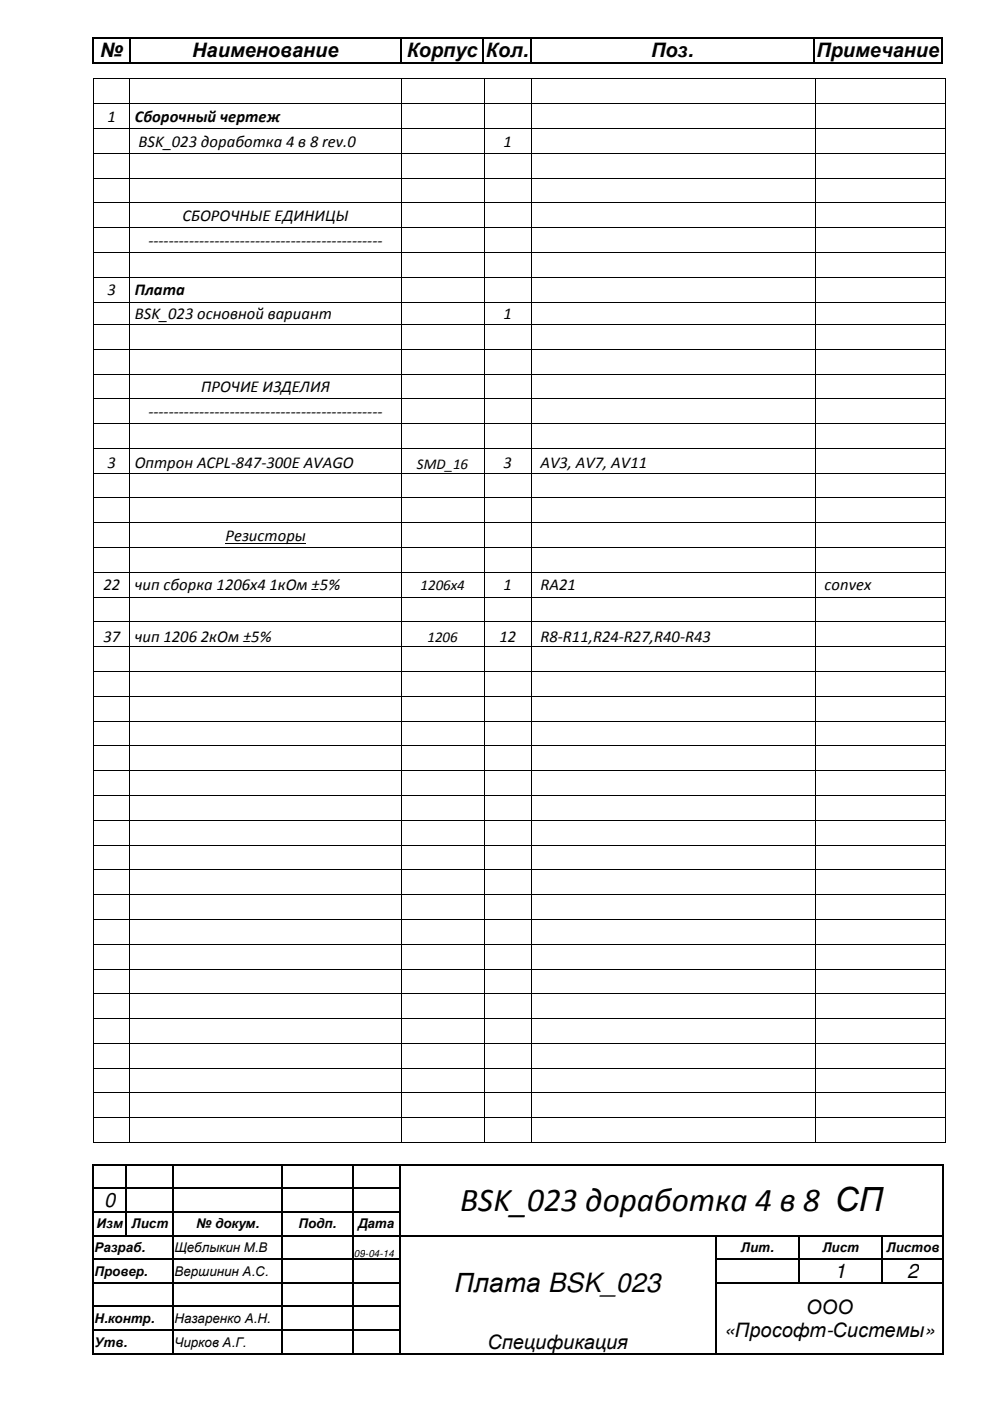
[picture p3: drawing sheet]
<svg xmlns="http://www.w3.org/2000/svg" width="210mm" height="297mm" viewBox="0 0 210 297" stroke-linecap="round" stroke-linejoin="round" font-family="sans-serif">
<defs><g id="words">
<text font-size="7.1" x="97.5" y="256.8">BSK_023 доработка 4 в 8 СП</text>
<text font-size="5.6" x="96.4" y="274">Плата BSK_023</text>
<g font-size="4.2">
<text x="21.2" y="12.1">№</text>
<text x="40.8" y="12.1">Наименование</text>
<text x="86.2" y="12.1">Корпус</text>
<text x="103" y="12.1">Кол.</text>
<text x="138" y="12.1">Поз.</text>
<text x="173.1" y="12.1">Примечание</text>
<text x="22.1" y="255.9">0</text>
<text x="177" y="271">1</text>
<text x="192.4" y="271">2</text>
<text x="170.9" y="278.5">ООО</text>
<text x="103.3" y="286">Спецификация</text>
<text x="153.5" y="283.4">«Прософт-Системы»</text>
</g>
<g font-size="3.5">
<text x="22.8" y="25.8">1</text>
<text x="28.6" y="25.8">Сборочный чертеж</text>
<text x="29.4" y="31.1">BSK_023 доработка 4 в 8 rev.0</text>
<text x="106.8" y="31.1">1</text>
<text x="38.7" y="46.8">СБОРОЧНЫЕ ЕДИНИЦЫ</text>
<text x="31.5" y="52.1">----------------------------------------------</text>
<text x="22.8" y="62.6">3</text>
<text x="28.6" y="62.6">Плата</text>
<text x="28.6" y="67.6">BSK_023 основной вариант</text>
<text x="106.8" y="67.6">1</text>
<text x="42.6" y="83.1">ПРОЧИЕ ИЗДЕЛИЯ</text>
<text x="31.5" y="88.4">----------------------------------------------</text>
<text x="22.8" y="99.3">3</text>
<text x="28.6" y="99.3">Оптрон ACPL-847-300E AVAGO</text>
<text x="106.8" y="99.3">3</text>
<text x="114.6" y="99.3">AV3, AV7, AV11</text>
<text x="47.8" y="114.7">Резисторы</text>
<text x="21.9" y="125.2">22</text>
<text x="28.6" y="125.2">чип сборка 1206x4 1кОм ±5%</text>
<text x="106.8" y="125.2">1</text>
<text x="114.6" y="125.2">RA21</text>
<text x="174.8" y="125.2">convex</text>
<text x="21.9" y="136.1">37</text>
<text x="28.6" y="136.1">чип 1206 2кОм ±5%</text>
<text x="105.9" y="136.1">12</text>
<text x="114.6" y="136.1">R8-R11,R24-R27,R40-R43</text>
</g>
<g font-size="3.2">
<text x="88.4" y="99.4">SMD_16</text>
<text x="89.2" y="125.1">1206x4</text>
<text x="90.6" y="136.2">1206</text>
</g>
<g font-size="2.8">
<text x="20.5" y="260.4">Изм</text>
<text x="27.9" y="260.4">Лист</text>
<text x="41.6" y="260.4">№ докум.</text>
<text x="63.3" y="260.4">Подп.</text>
<text x="75.9" y="260.4">Дата</text>
<text x="20" y="265.4">Разраб.</text>
<text x="37" y="265.4">Щеблыкин М.В</text>
<text x="157.1" y="265.4">Лит.</text>
<text x="174.4" y="265.4">Лист</text>
<text x="188" y="265.4">Листов</text>
<text x="20" y="270.5">Провер.</text>
<text x="37" y="270.5">Вершинин А.С.</text>
<text x="20" y="280.5">Н.контр.</text>
<text x="37" y="280.5">Назаренко А.Н.</text>
<text x="20" y="285.5">Утв.</text>
<text x="37" y="285.5">Чирков А.Г.</text>
</g>
<text font-size="2.1" x="75" y="266.5">09-04-14</text>
</g></defs>
<g fill="#000">
<path d="M19.6 8h.3v.3h-.3zM19.6 13.2h.3v.2h-.3zM19.8 16.6h.1v.2h-.1zM27.4 8h.2v.3h-.2zM27.4 13.2h.2v.2h-.2zM27.4 16.6h.2v.2h-.2zM84.9 8h.2v.3h-.2zM84.9 13.2h.2v.2h-.2zM85 16.6h.1v.2h-.1zM102.4 8h.2v.3h-.2zM102.4 13.2h.2v.2h-.2zM102.6 16.6h.1v.2h-.1z"/>
<path d="M112.4 8h.2v.3h-.2zM112.4 13.2h.2v.2h-.2zM112.6 16.6h.2v.2h-.2zM172.4 8h.2v.3h-.2zM172.4 13.2h.2v.2h-.2zM172.8 16.6h.2v.2h-.2zM199.6 8h.3v.3h-.3zM199.6 13.2h.3v.2h-.3zM200.4 16.6h.1v.2h-.1zM19.8 21.9h.1v.2h-.1zM19.8 27.2h.1v.1h-.1zM19.8 32.4h.1v.2h-.1z"/>
<path d="M19.8 37.7h.1v.1h-.1zM27.4 21.9h.2v.2h-.2zM27.4 27.2h.2v.1h-.2zM27.4 32.4h.2v.2h-.2zM27.4 37.7h.2v.1h-.2zM85 21.9h.1v.2h-.1zM85 27.2h.1v.1h-.1zM85 32.4h.1v.2h-.1zM85 37.7h.1v.1h-.1zM102.6 21.9h.1v.2h-.1zM102.6 27.2h.1v.1h-.1zM102.6 32.4h.1v.2h-.1z"/>
<path d="M102.6 37.7h.1v.1h-.1zM112.6 21.9h.2v.2h-.2zM112.6 27.2h.2v.1h-.2zM112.6 32.4h.2v.2h-.2zM112.6 37.7h.2v.1h-.2zM172.8 21.9h.2v.2h-.2zM172.8 27.2h.2v.1h-.2zM172.8 32.4h.2v.2h-.2zM172.8 37.7h.2v.1h-.2zM200.4 21.9h.1v.2h-.1zM200.4 27.2h.1v.1h-.1zM200.4 32.4h.1v.2h-.1z"/>
<path d="M200.4 37.7h.1v.1h-.1zM19.8 42.9h.1v.2h-.1zM19.8 48.2h.1v.1h-.1zM19.8 53.4h.1v.2h-.1zM19.8 58.7h.1v.2h-.1zM27.4 42.9h.2v.2h-.2zM27.4 48.2h.2v.1h-.2zM27.4 53.4h.2v.2h-.2zM27.4 58.7h.2v.2h-.2zM85 42.9h.1v.2h-.1zM85 48.2h.1v.1h-.1zM85 53.4h.1v.2h-.1z"/>
<path d="M85 58.7h.1v.2h-.1zM102.6 42.9h.1v.2h-.1zM102.6 48.2h.1v.1h-.1zM102.6 53.4h.1v.2h-.1zM102.6 58.7h.1v.2h-.1zM112.6 42.9h.2v.2h-.2zM112.6 48.2h.2v.1h-.2zM112.6 53.4h.2v.2h-.2zM112.6 58.7h.2v.2h-.2zM172.8 42.9h.2v.2h-.2zM172.8 48.2h.2v.1h-.2zM172.8 53.4h.2v.2h-.2z"/>
<path d="M172.8 58.7h.2v.2h-.2zM200.4 42.9h.1v.2h-.1zM200.4 48.2h.1v.1h-.1zM200.4 53.4h.1v.2h-.1zM200.4 58.7h.1v.2h-.1zM19.8 64h.1v.1h-.1zM19.8 68.7h.1v.2h-.1zM19.8 74h.1v.1h-.1zM19.8 79.2h.1v.2h-.1zM27.4 64h.2v.1h-.2zM27.4 68.7h.2v.2h-.2zM27.4 74h.2v.1h-.2z"/>
<path d="M27.4 79.2h.2v.2h-.2zM85 64h.1v.1h-.1zM85 68.7h.1v.2h-.1zM85 74h.1v.1h-.1zM85 79.2h.1v.2h-.1zM102.6 64h.1v.1h-.1zM102.6 68.7h.1v.2h-.1zM102.6 74h.1v.1h-.1zM102.6 79.2h.1v.2h-.1zM112.6 64h.2v.1h-.2zM112.6 68.7h.2v.2h-.2zM112.6 74h.2v.1h-.2z"/>
<path d="M112.6 79.2h.2v.2h-.2zM172.8 64h.2v.1h-.2zM172.8 68.7h.2v.2h-.2zM172.8 74h.2v.1h-.2zM172.8 79.2h.2v.2h-.2zM200.4 64h.1v.1h-.1zM200.4 68.7h.1v.2h-.1zM200.4 74h.1v.1h-.1zM200.4 79.2h.1v.2h-.1zM19.8 84.5h.1v.2h-.1zM19.8 89.7h.1v.2h-.1zM19.8 95h.1v.2h-.1z"/>
<path d="M27.4 84.5h.2v.2h-.2zM27.4 89.7h.2v.2h-.2zM27.4 95h.2v.2h-.2zM85 84.5h.1v.2h-.1zM85 89.7h.1v.2h-.1zM85 95h.1v.2h-.1zM102.6 84.5h.1v.2h-.1zM102.6 89.7h.1v.2h-.1zM102.6 95h.1v.2h-.1zM112.6 84.5h.2v.2h-.2zM112.6 89.7h.2v.2h-.2zM112.6 95h.2v.2h-.2z"/>
<path d="M172.8 84.5h.2v.2h-.2zM172.8 89.7h.2v.2h-.2zM172.8 95h.2v.2h-.2zM200.4 84.5h.1v.2h-.1zM200.4 89.7h.1v.2h-.1zM200.4 95h.1v.2h-.1zM19.8 100.2h.1v.2h-.1zM19.8 105.5h.1v.2h-.1zM19.8 110.8h.1v.2h-.1zM19.8 116h.1v.2h-.1zM27.4 100.2h.2v.2h-.2zM27.4 105.5h.2v.2h-.2z"/>
<path d="M27.4 110.8h.2v.2h-.2zM27.4 116h.2v.2h-.2zM85 100.2h.1v.2h-.1zM85 105.5h.1v.2h-.1zM85 110.8h.1v.2h-.1zM85 116h.1v.2h-.1zM102.6 100.2h.1v.2h-.1zM102.6 105.5h.1v.2h-.1zM102.6 110.8h.1v.2h-.1zM102.6 116h.1v.2h-.1zM112.6 100.2h.2v.2h-.2zM112.6 105.5h.2v.2h-.2z"/>
<path d="M112.6 110.8h.2v.2h-.2zM112.6 116h.2v.2h-.2zM172.8 100.2h.2v.2h-.2zM172.8 105.5h.2v.2h-.2zM172.8 110.8h.2v.2h-.2zM172.8 116h.2v.2h-.2zM200.4 100.2h.1v.2h-.1zM200.4 105.5h.1v.2h-.1zM200.4 110.8h.1v.2h-.1zM200.4 116h.1v.2h-.1zM19.8 121.3h.1v.2h-.1zM19.8 126.5h.1v.2h-.1z"/>
<path d="M19.8 131.8h.1v.2h-.1zM19.8 137h.1v.2h-.1zM27.4 121.3h.2v.2h-.2zM27.4 126.5h.2v.2h-.2zM27.4 131.8h.2v.2h-.2zM27.4 137h.2v.2h-.2zM85 121.3h.1v.2h-.1zM85 126.5h.1v.2h-.1zM85 131.8h.1v.2h-.1zM85 137h.1v.2h-.1zM102.6 121.3h.1v.2h-.1zM102.6 126.5h.1v.2h-.1z"/>
<path d="M102.6 131.8h.1v.2h-.1zM102.6 137h.1v.2h-.1zM112.6 121.3h.2v.2h-.2zM112.6 126.5h.2v.2h-.2zM112.6 131.8h.2v.2h-.2zM112.6 137h.2v.2h-.2zM172.8 121.3h.2v.2h-.2zM172.8 126.5h.2v.2h-.2zM172.8 131.8h.2v.2h-.2zM172.8 137h.2v.2h-.2zM200.4 121.3h.1v.2h-.1zM200.4 126.5h.1v.2h-.1z"/>
<path d="M200.4 131.8h.1v.2h-.1zM200.4 137h.1v.2h-.1zM19.8 142.3h.1v.2h-.1zM19.8 147.6h.1v.1h-.1zM19.8 152.8h.1v.2h-.1zM19.8 158.1h.1v.1h-.1zM27.4 142.3h.2v.2h-.2zM27.4 147.6h.2v.1h-.2zM27.4 152.8h.2v.2h-.2zM27.4 158.1h.2v.1h-.2zM85 142.3h.1v.2h-.1zM85 147.6h.1v.1h-.1z"/>
<path d="M85 152.8h.1v.2h-.1zM85 158.1h.1v.1h-.1zM102.6 142.3h.1v.2h-.1zM102.6 147.6h.1v.1h-.1zM102.6 152.8h.1v.2h-.1zM102.6 158.1h.1v.1h-.1zM112.6 142.3h.2v.2h-.2zM112.6 147.6h.2v.1h-.2zM112.6 152.8h.2v.2h-.2zM112.6 158.1h.2v.1h-.2zM172.8 142.3h.2v.2h-.2zM172.8 147.6h.2v.1h-.2z"/>
<path d="M172.8 152.8h.2v.2h-.2zM172.8 158.1h.2v.1h-.2zM200.4 142.3h.1v.2h-.1zM200.4 147.6h.1v.1h-.1zM200.4 152.8h.1v.2h-.1zM200.4 158.1h.1v.1h-.1zM19.8 163.3h.1v.2h-.1zM19.8 168.6h.1v.1h-.1zM19.8 173.9h.1v.1h-.1zM19.8 179.1h.1v.2h-.1zM27.4 163.3h.2v.2h-.2zM27.4 168.6h.2v.1h-.2z"/>
<path d="M27.4 173.9h.2v.1h-.2zM27.4 179.1h.2v.2h-.2zM85 163.3h.1v.2h-.1zM85 168.6h.1v.1h-.1zM85 173.9h.1v.1h-.1zM85 179.1h.1v.2h-.1zM102.6 163.3h.1v.2h-.1zM102.6 168.6h.1v.1h-.1zM102.6 173.9h.1v.1h-.1zM102.6 179.1h.1v.2h-.1zM112.6 163.3h.2v.2h-.2zM112.6 168.6h.2v.1h-.2z"/>
<path d="M112.6 173.9h.2v.1h-.2zM112.6 179.1h.2v.2h-.2zM172.8 163.3h.2v.2h-.2zM172.8 168.6h.2v.1h-.2zM172.8 173.9h.2v.1h-.2zM172.8 179.1h.2v.2h-.2zM200.4 163.3h.1v.2h-.1zM200.4 168.6h.1v.1h-.1zM200.4 173.9h.1v.1h-.1zM200.4 179.1h.1v.2h-.1zM19.8 184.4h.1v.1h-.1zM19.8 189.6h.1v.2h-.1z"/>
<path d="M19.8 194.9h.1v.1h-.1zM27.4 184.4h.2v.1h-.2zM27.4 189.6h.2v.2h-.2zM27.4 194.9h.2v.1h-.2zM85 184.4h.1v.1h-.1zM85 189.6h.1v.2h-.1zM85 194.9h.1v.1h-.1zM102.6 184.4h.1v.1h-.1zM102.6 189.6h.1v.2h-.1zM102.6 194.9h.1v.1h-.1zM112.6 184.4h.2v.1h-.2zM112.6 189.6h.2v.2h-.2z"/>
<path d="M112.6 194.9h.2v.1h-.2zM172.8 184.4h.2v.1h-.2zM172.8 189.6h.2v.2h-.2zM172.8 194.9h.2v.1h-.2zM200.4 184.4h.1v.1h-.1zM200.4 189.6h.1v.2h-.1zM200.4 194.9h.1v.1h-.1zM19.8 200.1h.1v.2h-.1zM19.8 205.4h.1v.2h-.1zM19.8 210.7h.1v.1h-.1zM19.8 215.9h.1v.2h-.1zM27.4 200.1h.2v.2h-.2z"/>
<path d="M27.4 205.4h.2v.2h-.2zM27.4 210.7h.2v.1h-.2zM27.4 215.9h.2v.2h-.2zM85 200.1h.1v.2h-.1zM85 205.4h.1v.2h-.1zM85 210.7h.1v.1h-.1zM85 215.9h.1v.2h-.1zM102.6 200.1h.1v.2h-.1zM102.6 205.4h.1v.2h-.1zM102.6 210.7h.1v.1h-.1zM102.6 215.9h.1v.2h-.1zM112.6 200.1h.2v.2h-.2z"/>
<path d="M112.6 205.4h.2v.2h-.2zM112.6 210.7h.2v.1h-.2zM112.6 215.9h.2v.2h-.2zM172.8 200.1h.2v.2h-.2zM172.8 205.4h.2v.2h-.2zM172.8 210.7h.2v.1h-.2zM172.8 215.9h.2v.2h-.2zM200.4 200.1h.1v.2h-.1zM200.4 205.4h.1v.2h-.1zM200.4 210.7h.1v.1h-.1zM200.4 215.9h.1v.2h-.1zM19.8 221.1h.1v.2h-.1z"/>
<path d="M19.8 226.4h.1v.2h-.1zM19.8 231.6h.1v.2h-.1zM19.8 236.9h.1v.2h-.1zM27.4 221.1h.2v.2h-.2zM27.4 226.4h.2v.2h-.2zM27.4 231.6h.2v.2h-.2zM27.4 236.9h.2v.2h-.2zM85 221.1h.1v.2h-.1zM85 226.4h.1v.2h-.1zM85 231.6h.1v.2h-.1zM85 236.9h.1v.2h-.1zM102.6 221.1h.1v.2h-.1z"/>
<path d="M102.6 226.4h.1v.2h-.1zM102.6 231.6h.1v.2h-.1zM102.6 236.9h.1v.2h-.1zM112.6 221.1h.2v.2h-.2zM112.6 226.4h.2v.2h-.2zM112.6 231.6h.2v.2h-.2zM112.6 236.9h.2v.2h-.2zM172.8 221.1h.2v.2h-.2zM172.8 226.4h.2v.2h-.2zM172.8 231.6h.2v.2h-.2zM172.8 236.9h.2v.2h-.2zM200.4 221.1h.1v.2h-.1z"/>
<path d="M200.4 226.4h.1v.2h-.1zM200.4 231.6h.1v.2h-.1zM200.4 236.9h.1v.2h-.1zM19.6 246.8h.3v.3h-.3zM19.6 251.8h.3v.3h-.3zM19.6 256.8h.3v.3h-.3zM19.8 242.2h.1v.2h-.1zM26.6 246.8h.3v.3h-.3zM26.6 251.8h.3v.3h-.3zM26.6 256.8h.3v.3h-.3zM27.4 242.2h.2v.2h-.2zM36.6 246.8h.3v.3h-.3z"/>
<path d="M36.6 251.8h.3v.3h-.3zM36.6 256.8h.3v.3h-.3zM59.6 246.8h.3v.3h-.3zM59.6 251.8h.3v.3h-.3zM59.6 256.8h.3v.3h-.3zM74.6 246.8h.3v.3h-.3zM74.6 251.8h.3v.3h-.3zM74.6 256.8h.3v.3h-.3zM84.6 246.8h.3v.3h-.3zM84.6 251.8h.3v.3h-.3zM84.6 256.8h.3v.3h-.3zM85 242.2h.1v.2h-.1z"/>
<path d="M102.6 242.2h.1v.2h-.1zM112.6 242.2h.2v.2h-.2zM172.8 242.2h.2v.2h-.2zM199.9 246.8h.3v.3h-.3zM199.9 251.8h.3v.3h-.3zM199.9 256.8h.3v.3h-.3zM200.4 242.2h.1v.2h-.1zM19.6 261.8h.3v.3h-.3zM19.6 266.9h.3v.2h-.3zM19.6 271.9h.3v.2h-.3zM19.6 276.9h.3v.2h-.3zM26.6 261.8h.3v.3h-.3z"/>
<path d="M36.6 261.8h.3v.3h-.3zM36.6 266.9h.3v.2h-.3zM36.6 271.9h.3v.2h-.3zM36.6 276.9h.3v.2h-.3zM59.6 261.8h.3v.3h-.3zM59.6 266.9h.3v.2h-.3zM59.6 271.9h.3v.2h-.3zM59.6 276.9h.3v.2h-.3zM74.6 261.8h.3v.3h-.3zM74.6 266.9h.3v.2h-.3zM74.6 271.9h.3v.2h-.3zM74.6 276.9h.3v.2h-.3z"/>
<path d="M84.6 261.8h.3v.3h-.3zM84.6 266.9h.3v.2h-.3zM84.6 271.9h.3v.2h-.3zM84.6 276.9h.3v.2h-.3zM151.6 261.8h.3v.3h-.3zM151.6 266.9h.3v.2h-.3zM151.6 271.9h.3v.2h-.3zM151.6 276.9h.3v.2h-.3zM169.3 261.8h.2v.3h-.2zM169.3 266.9h.2v.2h-.2zM169.3 271.9h.2v.2h-.2zM186.9 261.8h.3v.3h-.3z"/>
<path d="M186.9 266.9h.3v.2h-.3zM186.9 271.9h.3v.2h-.3zM199.9 261.8h.3v.3h-.3zM199.9 266.9h.3v.2h-.3zM199.9 271.9h.3v.2h-.3zM199.9 276.9h.3v.2h-.3zM19.6 281.9h.3v.3h-.3zM19.6 286.9h.3v.2h-.3zM36.6 281.9h.3v.3h-.3zM36.6 286.9h.3v.2h-.3zM59.6 281.9h.3v.3h-.3zM59.6 286.9h.3v.2h-.3z"/>
<path d="M74.6 281.9h.3v.3h-.3zM74.6 286.9h.3v.2h-.3zM84.6 281.9h.3v.3h-.3zM84.6 286.9h.3v.2h-.3zM151.6 281.9h.3v.3h-.3zM151.6 286.9h.3v.2h-.3zM199.9 281.9h.3v.3h-.3zM199.9 286.9h.3v.2h-.3z"/>
</g>
<g fill="none" stroke="#000" stroke-width=".25">
<path d="M19.7 8.3v4.9M19.9 8.1h7.5M19.9 13.3h7.5M27.5 8.3v4.9M27.6 8.1h57.3M27.6 13.3h57.3M85 8.3v4.9M85.1 8.1h17.3M85.1 13.3h17.3M102.5 8.3v4.9M102.6 8.1h9.8M102.6 13.3h9.8"/>
<path d="M112.5 8.3v4.9M112.6 8.1h59.8M112.6 13.3h59.8M172.5 8.3v4.9M172.6 8.1h27M172.6 13.3h27M199.7 8.3v4.9M19.7 247.1v4.7M19.7 252.1v4.7M19.7 257.1v4.7M19.9 246.9h6.7M19.9 252h6.7"/>
<path d="M19.9 257h6.7M26.8 247.1v4.7M26.8 252.1v4.7M26.8 257.1v4.7M26.9 246.9h9.7M26.9 252h9.7M26.9 257h9.7M36.7 247.1v4.7M36.7 252.1v4.7M36.7 257.1v4.7M36.9 246.9h22.7M36.9 252h22.7"/>
<path d="M36.9 257h22.7M59.7 247.1v4.7M59.7 252.1v4.7M59.7 257.1v4.7M59.9 246.9h14.7M59.9 252h14.7M59.9 257h14.7M74.8 247.1v4.7M74.8 252.1v4.7M74.8 257.1v4.7M74.9 246.9h9.7M74.9 252h9.7"/>
<path d="M74.9 257h9.7M84.8 247.1v4.7M84.8 252.1v4.7M84.8 257.1v4.7M84.9 246.9h115M200 247.1v4.7M200 252.1v4.7M200 257.1v4.7M19.7 262.1v4.8M19.7 267.1v4.8M19.7 272.1v4.8M19.7 277.1v4.8"/>
<path d="M19.9 262h6.7M19.9 267h16.7M19.9 272h16.7M19.9 277h16.7M26.9 262h9.7M36.7 262.1v4.8M36.7 267.1v4.8M36.7 272.1v4.8M36.7 277.1v4.8M36.9 262h22.7M36.9 267h22.7M36.9 272h22.7"/>
<path d="M36.9 277h22.7M59.7 262.1v4.8M59.7 267.1v4.8M59.7 272.1v4.8M59.7 277.1v4.8M59.9 262h14.7M59.9 267h14.7M59.9 272h14.7M59.9 277h14.7M74.8 262.1v4.8M74.8 267.1v4.8M74.8 272.1v4.8"/>
<path d="M74.8 277.1v4.8M74.9 262h9.7M74.9 267h9.7M74.9 272h9.7M74.9 277h9.7M84.8 262.1v4.8M84.8 267.1v4.8M84.8 272.1v4.8M84.8 277.1v4.8M84.9 262h66.7M151.8 262.1v4.8M151.8 267.1v4.8"/>
<path d="M151.8 272.1v4.8M151.8 277.1v4.8M151.9 262h17.4M151.9 267h17.4M151.9 272h17.4M169.4 262.1v4.8M169.4 267.1v4.8M169.5 262h17.4M169.5 267h17.4M169.5 272h17.4M187.1 262.1v4.8M187.1 267.1v4.8"/>
<path d="M187.2 262h12.7M187.2 267h12.7M187.2 272h12.7M200 262.1v4.8M200 267.1v4.8M200 272.1v4.8M200 277.1v4.8M19.7 282.2v4.7M19.9 282h16.7M19.9 287h16.7M36.7 282.2v4.7M36.9 282h22.7"/>
<path d="M36.9 287h22.7M59.7 282.2v4.7M59.9 282h14.7M59.9 287h14.7M74.8 282.2v4.7M74.9 282h9.7M74.9 287h9.7M84.8 282.2v4.7M84.9 287h66.7M151.8 282.2v4.7M151.9 287h48M200 282.2v4.7"/>
</g>
<g fill="none" stroke="#000" stroke-width=".21">
<path d="M19.9 16.8v5.1M19.9 16.7h7.5M27.5 16.8v5.1M27.6 16.7h57.4M85 16.8v5.1M85.1 16.7h17.5M102.7 16.8v5.1M102.7 16.7h9.9M112.7 16.8v5.1M112.8 16.7h60M172.9 16.8v5.1M173 16.7h27.4"/>
<path d="M200.4 16.8v5.1M19.9 22.1v5.1M19.9 27.3v5.1M19.9 32.6v5.1M19.9 37.8v5.1M19.9 22h7.5M19.9 27.3h7.5M19.9 32.5h7.5M19.9 37.8h7.5M27.5 22.1v5.1M27.5 27.3v5.1M27.5 32.6v5.1"/>
<path d="M27.5 37.8v5.1M27.6 22h57.4M27.6 27.3h57.4M27.6 32.5h57.4M27.6 37.8h57.4M85 22.1v5.1M85 27.3v5.1M85 32.6v5.1M85 37.8v5.1M85.1 22h17.5M85.1 27.3h17.5M85.1 32.5h17.5"/>
<path d="M85.1 37.8h17.5M102.7 22.1v5.1M102.7 27.3v5.1M102.7 32.6v5.1M102.7 37.8v5.1M102.7 22h9.9M102.7 27.3h9.9M102.7 32.5h9.9M102.7 37.8h9.9M112.7 22.1v5.1M112.7 27.3v5.1M112.7 32.6v5.1"/>
<path d="M112.7 37.8v5.1M112.8 22h60M112.8 27.3h60M112.8 32.5h60M112.8 37.8h60M172.9 22.1v5.1M172.9 27.3v5.1M172.9 32.6v5.1M172.9 37.8v5.1M173 22h27.4M173 27.3h27.4M173 32.5h27.4"/>
<path d="M173 37.8h27.4M200.4 22.1v5.1M200.4 27.3v5.1M200.4 32.6v5.1M200.4 37.8v5.1M19.9 43.1v5.1M19.9 48.3v5.1M19.9 53.6v5.1M19.9 58.9v5.1M19.9 43h7.5M19.9 48.3h7.5M19.9 53.5h7.5"/>
<path d="M19.9 58.8h7.5M27.5 43.1v5.1M27.5 48.3v5.1M27.5 53.6v5.1M27.5 58.9v5.1M27.6 43h57.4M27.6 48.3h57.4M27.6 53.5h57.4M27.6 58.8h57.4M85 43.1v5.1M85 48.3v5.1M85 53.6v5.1"/>
<path d="M85 58.9v5.1M85.1 43h17.5M85.1 48.3h17.5M85.1 53.5h17.5M85.1 58.8h17.5M102.7 43.1v5.1M102.7 48.3v5.1M102.7 53.6v5.1M102.7 58.9v5.1M102.7 43h9.9M102.7 48.3h9.9M102.7 53.5h9.9"/>
<path d="M102.7 58.8h9.9M112.7 43.1v5.1M112.7 48.3v5.1M112.7 53.6v5.1M112.7 58.9v5.1M112.8 43h60M112.8 48.3h60M112.8 53.5h60M112.8 58.8h60M172.9 43.1v5.1M172.9 48.3v5.1M172.9 53.6v5.1"/>
<path d="M172.9 58.9v5.1M173 43h27.4M173 48.3h27.4M173 53.5h27.4M173 58.8h27.4M200.4 43.1v5.1M200.4 48.3v5.1M200.4 53.6v5.1M200.4 58.9v5.1M19.9 64.1v4.6M19.9 68.9v5.1M19.9 74.1v5.1"/>
<path d="M19.9 79.4v5.1M19.9 64h7.5M19.9 68.8h7.5M19.9 74h7.5M19.9 79.3h7.5M27.5 64.1v4.6M27.5 68.9v5.1M27.5 74.1v5.1M27.5 79.4v5.1M27.6 64h57.4M27.6 68.8h57.4M27.6 74h57.4"/>
<path d="M27.6 79.3h57.4M85 64.1v4.6M85 68.9v5.1M85 74.1v5.1M85 79.4v5.1M85.1 64h17.5M85.1 68.8h17.5M85.1 74h17.5M85.1 79.3h17.5M102.7 64.1v4.6M102.7 68.9v5.1M102.7 74.1v5.1"/>
<path d="M102.7 79.4v5.1M102.7 64h9.9M102.7 68.8h9.9M102.7 74h9.9M102.7 79.3h9.9M112.7 64.1v4.6M112.7 68.9v5.1M112.7 74.1v5.1M112.7 79.4v5.1M112.8 64h60M112.8 68.8h60M112.8 74h60"/>
<path d="M112.8 79.3h60M172.9 64.1v4.6M172.9 68.9v5.1M172.9 74.1v5.1M172.9 79.4v5.1M173 64h27.4M173 68.8h27.4M173 74h27.4M173 79.3h27.4M200.4 64.1v4.6M200.4 68.9v5.1M200.4 74.1v5.1"/>
<path d="M200.4 79.4v5.1M19.9 84.7v5M19.9 89.9v5.1M19.9 95.2v5M19.9 84.6h7.5M19.9 89.8h7.5M19.9 95.1h7.5M27.5 84.7v5M27.5 89.9v5.1M27.5 95.2v5M27.6 84.6h57.4M27.6 89.8h57.4"/>
<path d="M27.6 95.1h57.4M85 84.7v5M85 89.9v5.1M85 95.2v5M85.1 84.6h17.5M85.1 89.8h17.5M85.1 95.1h17.5M102.7 84.7v5M102.7 89.9v5.1M102.7 95.2v5M102.7 84.6h9.9M102.7 89.8h9.9"/>
<path d="M102.7 95.1h9.9M112.7 84.7v5M112.7 89.9v5.1M112.7 95.2v5M112.8 84.6h60M112.8 89.8h60M112.8 95.1h60M172.9 84.7v5M172.9 89.9v5.1M172.9 95.2v5M173 84.6h27.4M173 89.8h27.4"/>
<path d="M173 95.1h27.4M200.4 84.7v5M200.4 89.9v5.1M200.4 95.2v5M19.9 100.4v5.1M19.9 105.7v5.1M19.9 111v5M19.9 116.2v5.1M19.9 100.3h7.5M19.9 105.6h7.5M19.9 110.9h7.5M19.9 116.1h7.5"/>
<path d="M27.5 100.4v5.1M27.5 105.7v5.1M27.5 111v5M27.5 116.2v5.1M27.6 100.3h57.4M27.6 105.6h57.4M27.6 110.9h57.4M27.6 116.1h57.4M47.8 115.2h17.1M85 100.4v5.1M85 105.7v5.1M85 111v5"/>
<path d="M85 116.2v5.1M85.1 100.3h17.5M85.1 105.6h17.5M85.1 110.9h17.5M85.1 116.1h17.5M102.7 100.4v5.1M102.7 105.7v5.1M102.7 111v5M102.7 116.2v5.1M102.7 100.3h9.9M102.7 105.6h9.9M102.7 110.9h9.9"/>
<path d="M102.7 116.1h9.9M112.7 100.4v5.1M112.7 105.7v5.1M112.7 111v5M112.7 116.2v5.1M112.8 100.3h60M112.8 105.6h60M112.8 110.9h60M112.8 116.1h60M172.9 100.4v5.1M172.9 105.7v5.1M172.9 111v5"/>
<path d="M172.9 116.2v5.1M173 100.3h27.4M173 105.6h27.4M173 110.9h27.4M173 116.1h27.4M200.4 100.4v5.1M200.4 105.7v5.1M200.4 111v5M200.4 116.2v5.1M19.9 121.5v5M19.9 126.7v5.1M19.9 132v5"/>
<path d="M19.9 137.2v5.1M19.9 121.4h7.5M19.9 126.6h7.5M19.9 131.9h7.5M19.9 137.1h7.5M27.5 121.5v5M27.5 126.7v5.1M27.5 132v5M27.5 137.2v5.1M27.6 121.4h57.4M27.6 126.6h57.4M27.6 131.9h57.4"/>
<path d="M27.6 137.1h57.4M85 121.5v5M85 126.7v5.1M85 132v5M85 137.2v5.1M85.1 121.4h17.5M85.1 126.6h17.5M85.1 131.9h17.5M85.1 137.1h17.5M102.7 121.5v5M102.7 126.7v5.1M102.7 132v5"/>
<path d="M102.7 137.2v5.1M102.7 121.4h9.9M102.7 126.6h9.9M102.7 131.9h9.9M102.7 137.1h9.9M112.7 121.5v5M112.7 126.7v5.1M112.7 132v5M112.7 137.2v5.1M112.8 121.4h60M112.8 126.6h60M112.8 131.9h60"/>
<path d="M112.8 137.1h60M172.9 121.5v5M172.9 126.7v5.1M172.9 132v5M172.9 137.2v5.1M173 121.4h27.4M173 126.6h27.4M173 131.9h27.4M173 137.1h27.4M200.4 121.5v5M200.4 126.7v5.1M200.4 132v5"/>
<path d="M200.4 137.2v5.1M19.9 142.5v5.1M19.9 147.7v5.1M19.9 153v5.1M19.9 158.2v5.1M19.9 142.4h7.5M19.9 147.7h7.5M19.9 152.9h7.5M19.9 158.2h7.5M27.5 142.5v5.1M27.5 147.7v5.1M27.5 153v5.1"/>
<path d="M27.5 158.2v5.1M27.6 142.4h57.4M27.6 147.7h57.4M27.6 152.9h57.4M27.6 158.2h57.4M85 142.5v5.1M85 147.7v5.1M85 153v5.1M85 158.2v5.1M85.1 142.4h17.5M85.1 147.7h17.5M85.1 152.9h17.5"/>
<path d="M85.1 158.2h17.5M102.7 142.5v5.1M102.7 147.7v5.1M102.7 153v5.1M102.7 158.2v5.1M102.7 142.4h9.9M102.7 147.7h9.9M102.7 152.9h9.9M102.7 158.2h9.9M112.7 142.5v5.1M112.7 147.7v5.1M112.7 153v5.1"/>
<path d="M112.7 158.2v5.1M112.8 142.4h60M112.8 147.7h60M112.8 152.9h60M112.8 158.2h60M172.9 142.5v5.1M172.9 147.7v5.1M172.9 153v5.1M172.9 158.2v5.1M173 142.4h27.4M173 147.7h27.4M173 152.9h27.4"/>
<path d="M173 158.2h27.4M200.4 142.5v5.1M200.4 147.7v5.1M200.4 153v5.1M200.4 158.2v5.1M19.9 163.5v5.1M19.9 168.7v5.2M19.9 174v5.1M19.9 179.3v5.1M19.9 163.4h7.5M19.9 168.7h7.5M19.9 173.9h7.5"/>
<path d="M19.9 179.2h7.5M27.5 163.5v5.1M27.5 168.7v5.2M27.5 174v5.1M27.5 179.3v5.1M27.6 163.4h57.4M27.6 168.7h57.4M27.6 173.9h57.4M27.6 179.2h57.4M85 163.5v5.1M85 168.7v5.2M85 174v5.1"/>
<path d="M85 179.3v5.1M85.1 163.4h17.5M85.1 168.7h17.5M85.1 173.9h17.5M85.1 179.2h17.5M102.7 163.5v5.1M102.7 168.7v5.2M102.7 174v5.1M102.7 179.3v5.1M102.7 163.4h9.9M102.7 168.7h9.9M102.7 173.9h9.9"/>
<path d="M102.7 179.2h9.9M112.7 163.5v5.1M112.7 168.7v5.2M112.7 174v5.1M112.7 179.3v5.1M112.8 163.4h60M112.8 168.7h60M112.8 173.9h60M112.8 179.2h60M172.9 163.5v5.1M172.9 168.7v5.2M172.9 174v5.1"/>
<path d="M172.9 179.3v5.1M173 163.4h27.4M173 168.7h27.4M173 173.9h27.4M173 179.2h27.4M200.4 163.5v5.1M200.4 168.7v5.2M200.4 174v5.1M200.4 179.3v5.1M19.9 184.5v5.1M19.9 189.8v5.1M19.9 195v5.1"/>
<path d="M19.9 184.4h7.5M19.9 189.7h7.5M19.9 194.9h7.5M27.5 184.5v5.1M27.5 189.8v5.1M27.5 195v5.1M27.6 184.4h57.4M27.6 189.7h57.4M27.6 194.9h57.4M85 184.5v5.1M85 189.8v5.1M85 195v5.1"/>
<path d="M85.1 184.4h17.5M85.1 189.7h17.5M85.1 194.9h17.5M102.7 184.5v5.1M102.7 189.8v5.1M102.7 195v5.1M102.7 184.4h9.9M102.7 189.7h9.9M102.7 194.9h9.9M112.7 184.5v5.1M112.7 189.8v5.1M112.7 195v5.1"/>
<path d="M112.8 184.4h60M112.8 189.7h60M112.8 194.9h60M172.9 184.5v5.1M172.9 189.8v5.1M172.9 195v5.1M173 184.4h27.4M173 189.7h27.4M173 194.9h27.4M200.4 184.5v5.1M200.4 189.8v5.1M200.4 195v5.1"/>
<path d="M19.9 200.3v5.1M19.9 205.6v5.1M19.9 210.8v5.1M19.9 216.1v5M19.9 200.2h7.5M19.9 205.5h7.5M19.9 210.7h7.5M19.9 216h7.5M27.5 200.3v5.1M27.5 205.6v5.1M27.5 210.8v5.1M27.5 216.1v5"/>
<path d="M27.6 200.2h57.4M27.6 205.5h57.4M27.6 210.7h57.4M27.6 216h57.4M85 200.3v5.1M85 205.6v5.1M85 210.8v5.1M85 216.1v5M85.1 200.2h17.5M85.1 205.5h17.5M85.1 210.7h17.5M85.1 216h17.5"/>
<path d="M102.7 200.3v5.1M102.7 205.6v5.1M102.7 210.8v5.1M102.7 216.1v5M102.7 200.2h9.9M102.7 205.5h9.9M102.7 210.7h9.9M102.7 216h9.9M112.7 200.3v5.1M112.7 205.6v5.1M112.7 210.8v5.1M112.7 216.1v5"/>
<path d="M112.8 200.2h60M112.8 205.5h60M112.8 210.7h60M112.8 216h60M172.9 200.3v5.1M172.9 205.6v5.1M172.9 210.8v5.1M172.9 216.1v5M173 200.2h27.4M173 205.5h27.4M173 210.7h27.4M173 216h27.4"/>
<path d="M200.4 200.3v5.1M200.4 205.6v5.1M200.4 210.8v5.1M200.4 216.1v5M19.9 221.3v5.1M19.9 226.6v5M19.9 231.8v5.1M19.9 237.1v5.1M19.9 221.2h7.5M19.9 226.5h7.5M19.9 231.7h7.5M19.9 237h7.5"/>
<path d="M27.5 221.3v5.1M27.5 226.6v5M27.5 231.8v5.1M27.5 237.1v5.1M27.6 221.2h57.4M27.6 226.5h57.4M27.6 231.7h57.4M27.6 237h57.4M85 221.3v5.1M85 226.6v5M85 231.8v5.1M85 237.1v5.1"/>
<path d="M85.1 221.2h17.5M85.1 226.5h17.5M85.1 231.7h17.5M85.1 237h17.5M102.7 221.3v5.1M102.7 226.6v5M102.7 231.8v5.1M102.7 237.1v5.1M102.7 221.2h9.9M102.7 226.5h9.9M102.7 231.7h9.9M102.7 237h9.9"/>
<path d="M112.7 221.3v5.1M112.7 226.6v5M112.7 231.8v5.1M112.7 237.1v5.1M112.8 221.2h60M112.8 226.5h60M112.8 231.7h60M112.8 237h60M172.9 221.3v5.1M172.9 226.6v5M172.9 231.8v5.1M172.9 237.1v5.1"/>
<path d="M173 221.2h27.4M173 226.5h27.4M173 231.7h27.4M173 237h27.4M200.4 221.3v5.1M200.4 226.6v5M200.4 231.8v5.1M200.4 237.1v5.1M19.9 242.3h7.5M27.6 242.3h57.4M85.1 242.3h17.5M102.7 242.3h9.9"/>
<path d="M112.8 242.3h60M173 242.3h27.4"/>
</g>
<use href="#words"/>
</svg>
